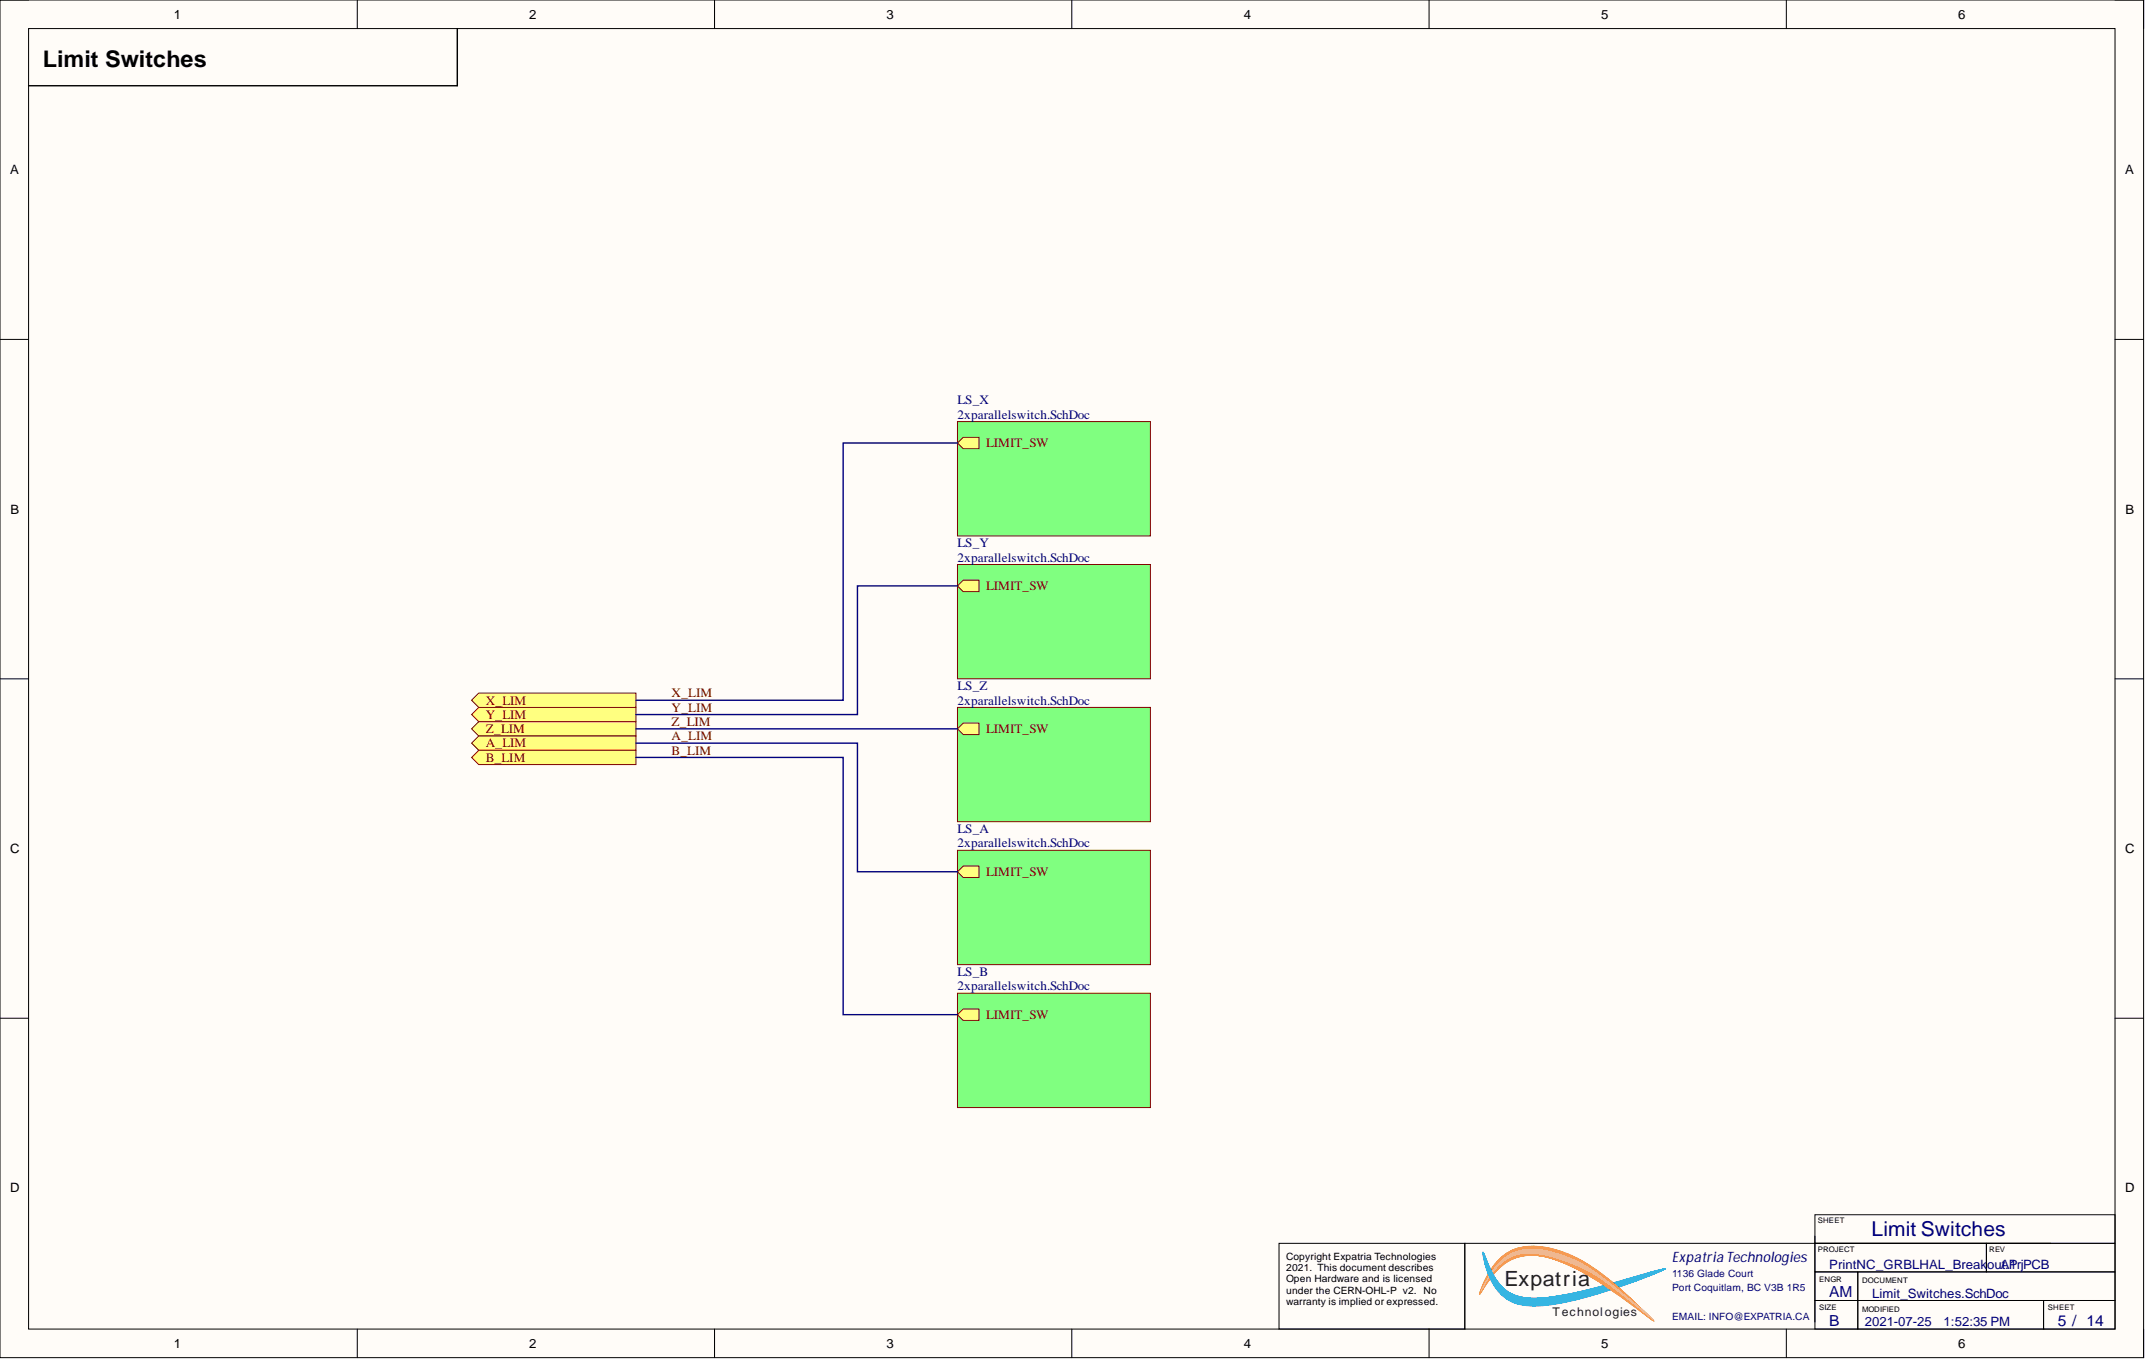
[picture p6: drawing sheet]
<svg xmlns="http://www.w3.org/2000/svg" width="381mm" height="241mm" viewBox="0 0 381 241" stroke-linecap="round" stroke-linejoin="round" font-family="sans-serif">
<defs><g id="words">
<text font-size="4.1" x="7.6" y="11.8">Limit Switches</text>
<text font-size="3.7" fill="#221f20" x="267.2" y="228.4">Expatria</text>
<text font-size="3.6" fill="#000080" x="332.4" y="219.5">Limit Switches</text>
<g font-size="2.7" fill="#000080">
<text x="324.9" y="230.3">AM</text>
<text x="324.9" y="235.4">B</text>
<text x="365.5" y="235.4">5 / 14</text>
</g>
<text font-size="2.6" fill="#000080" x="297" y="224.1">ExpatriaTechnologies</text>
<g font-size="2.3">
<text x="30.9" y="3.3">1</text>
<text x="94" y="3.3">2</text>
<text x="157.5" y="3.3">3</text>
<text x="220.9" y="3.3">4</text>
<text x="284.4" y="3.3">5</text>
<text x="347.8" y="3.3">6</text>
<text x="1.8" y="31">A</text>
<text x="377.5" y="31">A</text>
<text x="1.9" y="91.2">B</text>
<text x="377.5" y="91.2">B</text>
<text x="1.8" y="151.5">C</text>
<text x="377.5" y="151.5">C</text>
<text x="1.8" y="211.7">D</text>
<text x="377.5" y="211.7">D</text>
<text x="30.9" y="239.3">1</text>
<text x="94" y="239.3">2</text>
<text x="157.5" y="239.3">3</text>
<text x="220.9" y="239.3">4</text>
<text x="284.4" y="239.3">5</text>
<text x="347.8" y="239.3">6</text>
</g>
<g font-size="2.3" fill="#000080">
<text x="170.1" y="71.8">LS_X</text>
<text x="170.1" y="74.3">2xparallelswitch.SchDoc</text>
<text x="170.1" y="97.2">LS_Y</text>
<text x="170.1" y="99.7">2xparallelswitch.SchDoc</text>
<text x="170.1" y="122.6">LS_Z</text>
<text x="170.1" y="125.1">2xparallelswitch.SchDoc</text>
<text x="170.1" y="147.9">LS_A</text>
<text x="170.1" y="150.5">2xparallelswitch.SchDoc</text>
<text x="170.1" y="173.3">LS_B</text>
<text x="170.1" y="175.8">2xparallelswitch.SchDoc</text>
<text x="324.9" y="225.3">PrintNC_GRBLHAL_Break</text>
<text x="353" y="225.3">outA1rjPCB</text>
<text x="356.2" y="225.3">.P</text>
<text x="332.5" y="230.4">Limit_Switches.SchDoc</text>
<text x="331.3" y="235.5">2021-07-25</text>
<text x="345.2" y="235.5">1:52:35 PM</text>
</g>
<g font-size="2.3" fill="#800000">
<text x="175.1" y="79.4">LIMIT_SW</text>
<text x="175.1" y="104.8">LIMIT_SW</text>
<text x="86.3" y="125.1">X_LIM</text>
<text x="119.3" y="123.8">X_LIM</text>
<text x="86.3" y="127.6">Y_LIM</text>
<text x="86.3" y="130.2">Z_LIM</text>
<text x="119.3" y="126.4">Y_LIM</text>
<text x="119.3" y="128.9">Z_LIM</text>
<text x="119.3" y="131.4">A_LIM</text>
<text x="175.1" y="130.2">LIMIT_SW</text>
<text x="86.3" y="132.7">A_LIM</text>
<text x="86.3" y="135.2">B_LIM</text>
<text x="119.3" y="134">B_LIM</text>
<text x="175.1" y="155.5">LIMIT_SW</text>
<text x="175.1" y="180.9">LIMIT_SW</text>
</g>
<text font-size="2.1" fill="#221f20" x="275.8" y="233.7">Technologies</text>
<g font-size="1.8">
<text x="228.5" y="223.6">Copyright Expatria Technologies</text>
<text x="228.5" y="225.7">2021. This document describes</text>
<text x="228.5" y="227.7">Open Hardware and is licensed</text>
<text x="228.5" y="229.7">under the CERN-OHL-P v2. No</text>
<text x="228.5" y="231.8">warranty is implied or expressed.</text>
</g>
<g font-size="1.8" fill="#000080">
<text x="297" y="226.7">1136 Glade Court</text>
<text x="297" y="229.2">Port Coquitlam, BC V3B 1R5</text>
<text x="297" y="234.3">EMAIL: INFO@EXPATRIA.CA</text>
</g>
<g font-size="1.4">
<text x="322.9" y="217.2">SHEET</text>
<text x="322.9" y="222.3">PROJECT</text>
<text x="323.1" y="227.6">ENGR</text>
<text x="330.7" y="227.9">DOCUMENT</text>
<text x="353.3" y="222.3">REV</text>
<text x="323.1" y="232.7">SIZE</text>
<text x="330.7" y="232.9">MODIFIED</text>
<text x="363.7" y="232.7">SHEET</text>
</g>
</g></defs>
<path d="M0 0h380.8v241.1h-380.8z" fill-rule="evenodd" fill="#fffcf8"/>
<path d="M0 0h380.8v241.1h-380.8z" fill="none" stroke="#000" stroke-width=".18"/>
<path d="M5.1 5.1h370.6v230.9h-370.6z" fill-rule="evenodd" fill="#fffcf8"/>
<g fill="none" stroke="#000" stroke-width=".18">
<path d="M0 0h5.1M63.5 0v5.1M126.9 0v5.1M190.4 0v5.1M253.8 0v5.1M317.3 0v5.1M375.7 0h5.1v5.1M5.1 5.1h370.6v230.9h-370.6zM0 60.3h5.1M375.7 60.3h5.1M0 120.5h5.1M375.7 120.5h5.1"/>
<path d="M0 180.8h5.1M375.7 180.8h5.1M322.4 219.5v15.2M63.5 236v5.1M126.9 236v5.1M190.4 236v5.1M253.8 236v5.1M317.3 236v5.1M380.8 236v5.1"/>
</g>
<path d="M266.4 223.4a8.9 8.9 0 0 1 8.3-2 25.3 25.3 0 0 1 11.6 6.1l3.4 3 4.2 4.2-.2-.1a110.1 110.1 0 0 0-14.3-9.6 14.1 14.1 0 0 0-9.7-1.7 10.8 10.8 0 0 0-5.9 5.2l-.8 1.2-.3 .2a14.7 14.7 0 0 1 3.7-6.5z" fill="#f5811e"/>
<path d="M266.4 223.4a9.1 9.1 0 0 1 8.7-1.9 27.8 27.8 0 0 1 12.3 7l3.1 2.7 3.4 3.5-3.5-2.5a61.7 61.7 0 0 0-13.7-8.3 10.3 10.3 0 0 0-8.9 .1 18 18 0 0 0-5 5.9 14.8 14.8 0 0 1 3.6-6.5z" fill="#f58423"/>
<path d="M266.4 223.4a8.6 8.6 0 0 1 8-1.9 25.7 25.7 0 0 1 12.2 6.3l3.4 3 3.9 3.9-1.3-.9a69 69 0 0 0-15.5-9.7 10.9 10.9 0 0 0-8.8-.3 14.9 14.9 0 0 0-5.3 5.9l-.1 .1a10.6 10.6 0 0 1 1.9-4.4z" fill="#f58729"/>
<path d="M266.5 223.4a8.5 8.5 0 0 1 7.7-1.9 25 25 0 0 1 12 6 72.2 72.2 0 0 1 7.6 7.2l-1.2-.9a61.8 61.8 0 0 0-16.5-10.1 9.3 9.3 0 0 0-9.4 1.1 22.8 22.8 0 0 0-3.8 5 13.9 13.9 0 0 1 3.6-6.4z" fill="#f68a30"/>
<path d="M266.1 223.9a8.2 8.2 0 0 1 7.9-2.4 25 25 0 0 1 12.3 6.1 68.6 68.6 0 0 1 7.5 7.1l-.5-.4a69.1 69.1 0 0 0-13.2-8.9l-.6-.3a15.6 15.6 0 0 0-9-2.1 9.5 9.5 0 0 0-6.4 4.9l-1.2 1.9a14.2 14.2 0 0 1 3.2-5.9z" fill="#f68e36"/>
<path d="M266.1 223.9a8.4 8.4 0 0 1 8.3-2.3 25.4 25.4 0 0 1 12 6.2 66.7 66.7 0 0 1 7.4 6.8l-.5-.4a69.3 69.3 0 0 0-11.9-8.1l-1.7-.9a19.1 19.1 0 0 0-8.1-2.3 8.6 8.6 0 0 0-7.2 4.5l-1.5 2.3a14.7 14.7 0 0 1 3.2-5.8z" fill="#f7913c"/>
<path d="M266.2 223.9a8.3 8.3 0 0 1 8-2.3 25.1 25.1 0 0 1 12 6.1l4.2 3.5 3.4 3.4h-.1a85.2 85.2 0 0 0-11-7.9 30.8 30.8 0 0 0-9.9-3.8 8.2 8.2 0 0 0-8.1 4l-1.8 2.8a14.9 14.9 0 0 1 3.3-5.8z" fill="#f79343"/>
<path d="M266.3 223.8a8.5 8.5 0 0 1 8.2-2.1 25.3 25.3 0 0 1 11.8 6.1l4.3 3.6 3.2 3.2-.4-.3a75.1 75.1 0 0 0-11.1-7.9 30.1 30.1 0 0 0-9.8-3.5 8.2 8.2 0 0 0-7.8 3.9l-1.7 2.9a13.9 13.9 0 0 1 3.3-5.9z" fill="#f7974a"/>
<path d="M266.3 223.8a8.4 8.4 0 0 1 8-2.1 25.3 25.3 0 0 1 12.1 6.2l4.4 3.7 3 3-.1-.1a92.1 92.1 0 0 0-10.6-7.7 35.5 35.5 0 0 0-10.1-3.9 8.2 8.2 0 0 0-8.3 3.9l-1.8 2.9a14.7 14.7 0 0 1 3.4-5.9z" fill="#f89a50"/>
<path d="M266.3 223.8a8.3 8.3 0 0 1 7.9-2.1 25.3 25.3 0 0 1 12.3 6.3l4.5 3.7 2.8 2.9-.1-.1a89.6 89.6 0 0 0-11-8 33.9 33.9 0 0 0-10-3.7 8.4 8.4 0 0 0-8.3 4.5l-1.5 2.4a15 15 0 0 1 3.4-5.9z" fill="#f89d56"/>
<path d="M266.4 223.8a8.2 8.2 0 0 1 7.6-2.1 24.6 24.6 0 0 1 11.8 5.8 67.1 67.1 0 0 1 8 7h-.1a120.3 120.3 0 0 0-10.1-7.6 34.3 34.3 0 0 0-11.1-4.1 8.3 8.3 0 0 0-8.1 4.5l-1.5 2.4 .2-.4a15.8 15.8 0 0 1 3.3-5.5z" fill="#f8a05d"/>
<path d="M266.4 223.8a8.2 8.2 0 0 1 7.4-2.1 24.9 24.9 0 0 1 12.6 6.3 64.8 64.8 0 0 1 7.4 6.5h-.1a115.7 115.7 0 0 0-10.5-7.8 32.5 32.5 0 0 0-11-4 8.3 8.3 0 0 0-7.8 4.5l-1.5 2.5 .2-.5a15.9 15.9 0 0 1 3.3-5.4z" fill="#f9a363"/>
<path d="M266.5 223.9a8.3 8.3 0 0 1 7.6-2.1 25.2 25.2 0 0 1 12.3 6.2 63.5 63.5 0 0 1 7.4 6.5l-.5-.3a83 83 0 0 0-11.1-8.2 29.1 29.1 0 0 0-10.2-3.3 8.3 8.3 0 0 0-7.6 4.5l-1.5 2.5 .2-.6a15.7 15.7 0 0 1 3.4-5.2z" fill="#f9a769"/>
<path d="M266.5 223.9a8.2 8.2 0 0 1 7.4-2.1 24.5 24.5 0 0 1 11.9 5.8l5.4 4.5 2.6 2.4a134.6 134.6 0 0 0-10.8-8.1 27.8 27.8 0 0 0-11.6-3.8 8.4 8.4 0 0 0-7.1 4.6l-1.4 2.5 .2-.6a15.7 15.7 0 0 1 3.4-5.2z" fill="#f9aa6f"/>
<path d="M266.5 223.9a8.6 8.6 0 0 1 8.3-1.9 24.7 24.7 0 0 1 11 5.6l5.7 4.7 2.3 2.2a152.1 152.1 0 0 0-10.6-8.1 28.1 28.1 0 0 0-11.4-3.8 8.4 8.4 0 0 0-7.5 4.5l-1.4 2.6 .3-.7a15.5 15.5 0 0 1 3.3-5.1z" fill="#f9ad74"/>
<path d="M266.2 224.2a8.2 8.2 0 0 1 7.9-2.3 24.6 24.6 0 0 1 11.7 5.8l5.1 4.1 2.8 2.6a146.8 146.8 0 0 0-10.8-8.2 26.1 26.1 0 0 0-11.4-3.7 8.5 8.5 0 0 0-7.2 4.6l-1.4 2.6 .3-.8a16 16 0 0 1 3-4.7z" fill="#fab07a"/>
<path d="M266.2 224.2a8.5 8.5 0 0 1 8.8-2.1 24.4 24.4 0 0 1 10.9 5.7l5.2 4.2 2.7 2.5-.1-.1a147.9 147.9 0 0 0-11.1-8.5 24.4 24.4 0 0 0-11.4-3.4 8.8 8.8 0 0 0-7.2 5.1l-1.2 2.1 .4-.8a15.9 15.9 0 0 1 3-4.7z" fill="#fab480"/>
<path d="M266.3 224.2a8.6 8.6 0 0 1 9-2 24.5 24.5 0 0 1 10.6 5.6l5.4 4.4 2.5 2.3-.1-.1a145.9 145.9 0 0 0-11.4-8.8 24 24 0 0 0-10.8-3.2 8.9 8.9 0 0 0-7.5 5.1l-1.2 2.2 .5-.9a15.5 15.5 0 0 1 3-4.6z" fill="#fab785"/>
<path d="M266.3 224.2a8.5 8.5 0 0 1 8.9-2 24.3 24.3 0 0 1 10.6 5.6l8 6.7-.1-.1a176.1 176.1 0 0 0-11-8.6 23.9 23.9 0 0 0-10.4-3.5 8.5 8.5 0 0 0-8 4.7l-1.5 2.7 .5-1a15.8 15.8 0 0 1 3-4.5z" fill="#fbbb8c"/>
<path d="M266.4 224.2a8.4 8.4 0 0 1 8.6-2 24.2 24.2 0 0 1 10.8 5.6l8 6.6a174.3 174.3 0 0 0-11.4-8.9 22.5 22.5 0 0 0-10.5-3.3 9 9 0 0 0-7.9 5.3l-1.2 2.2 .5-1a15.6 15.6 0 0 1 3.1-4.5z" fill="#fbbe92"/>
<path d="M266.1 224.6a8.5 8.5 0 0 1 9.3-2.3 24.1 24.1 0 0 1 10.4 5.6l8 6.5a172.5 172.5 0 0 0-11.7-9.1 22.5 22.5 0 0 0-10.1-3.3 9.3 9.3 0 0 0-8 5.5l-1.2 2.2 .6-1.1a16.6 16.6 0 0 1 2.7-4z" fill="#fbc198"/>
<path d="M263.4 222.3a2.32 2.32 0 0 1 .7 1.3 11 11 0 0 0 4.3 6 12.9 12.9 0 0 0 7.8 .6 183.1 183.1 0 0 0 17.9-4.6 2.93 2.93 0 0 1 1.8-.3 84.2 84.2 0 0 1-20.5 6.5 12.7 12.7 0 0 1-7.2-.7 10.2 10.2 0 0 1-4.5-6.7l-.3-1.5z" fill="#0094d9"/>
<path d="M263.4 222.3l.4 .6a13.6 13.6 0 0 0 3.8 6.2 9.8 9.8 0 0 0 6.7 1.3 110 110 0 0 0 17.3-4.1l2.5-.7a2.96 2.96 0 0 1 1.8-.3 83.2 83.2 0 0 1-20.8 6.5 10.6 10.6 0 0 1-7.7-1.3 11.8 11.8 0 0 1-4-8.2z" fill="#0096da"/>
<path d="M263.4 222.4a1.16 1.16 0 0 1 .5 .9 11.5 11.5 0 0 0 4.2 6.1 12.7 12.7 0 0 0 8.2 .7l7.1-1.5 10.7-3 1.8-.3a81.7 81.7 0 0 1-21.1 6.4 11 11 0 0 1-6.9-.9 11.2 11.2 0 0 1-4.5-8.2z" fill="#0099db"/>
<path d="M263.5 222.3l.3 .6a13.6 13.6 0 0 0 3.7 6.1 10.5 10.5 0 0 0 7.7 1.3 125.6 125.6 0 0 0 19-4.7l1.7-.3a80.8 80.8 0 0 1-21.3 6.4 10.2 10.2 0 0 1-7.2-1.3 11.7 11.7 0 0 1-4-8z" fill="#009bdc"/>
<path d="M263.5 222.4l.3 .5a13.5 13.5 0 0 0 3.6 6.1 10.1 10.1 0 0 0 7.5 1.3 113.9 113.9 0 0 0 19.3-4.7l1.7-.3a84.7 84.7 0 0 1-20.5 6.3 13.6 13.6 0 0 1-7-.6 10.1 10.1 0 0 1-4.8-7.1z" fill="#009ddb"/>
<path d="M263.5 222.4l.2 .5a13.5 13.5 0 0 0 3.6 6.1 10.1 10.1 0 0 0 7.7 1.3 98.9 98.9 0 0 0 18.3-4.5l2.6-.6a75.1 75.1 0 0 1-10.7 4 43.8 43.8 0 0 1-13.8 2.5 7.8 7.8 0 0 1-7.1-5.7l-.6-2.1z" fill="#00a0dd"/>
<path d="M263.5 222.4l.4 1a11.3 11.3 0 0 0 3.8 5.9 11.1 11.1 0 0 0 7.8 .9 93 93 0 0 0 17.9-4.4l2.4-.6a77.2 77.2 0 0 1-11.3 4.2 42 42 0 0 1-13.2 2.3 7.8 7.8 0 0 1-6.9-5.7l-.7-2.2z" fill="#00a2dd"/>
<path d="M263.5 222.5l.4 .9a11.3 11.3 0 0 0 3.7 5.8 10.5 10.5 0 0 0 7.5 1.1 86.9 86.9 0 0 0 18.3-4.5l2.4-.5a90 90 0 0 1-12.4 4.4 37.1 37.1 0 0 1-12.9 1.8 7.8 7.8 0 0 1-6.1-5.4l-.7-2.2z" fill="#00a4de"/>
<path d="M263.5 222.4l.2 .5a14.2 14.2 0 0 0 3.4 6 9.1 9.1 0 0 0 6.9 1.5 78.8 78.8 0 0 0 19-4.4l2.8-.7a77.3 77.3 0 0 1-11.1 4 40.4 40.4 0 0 1-13.7 2.2 7.6 7.6 0 0 1-6.6-5.4l-.7-2.2z" fill="#00a7df"/>
<path d="M263.5 222.4l.2 .5a14.4 14.4 0 0 0 3.3 5.9 9.3 9.3 0 0 0 7.3 1.6 72.9 72.9 0 0 0 18.2-4.2l3.3-.9a95.5 95.5 0 0 1-12.5 4.4 35.3 35.3 0 0 1-13 1.7 8 8 0 0 1-6-5.8l-.5-1.6z" fill="#00aadf"/>
<path d="M263.5 222.4l.2 .5a14.3 14.3 0 0 0 3.3 5.9 8.9 8.9 0 0 0 7 1.6 67.3 67.3 0 0 0 17.8-4l4-1.1a106.4 106.4 0 0 1-14 4.8 32.9 32.9 0 0 1-11.3 1.3 7.9 7.9 0 0 1-6.2-5.8l-.5-1.5z" fill="#02ace1"/>
<path d="M263.5 222.4l.2 .5a12.4 12.4 0 0 0 3.7 6.2 9.9 9.9 0 0 0 7.2 1.3 65.3 65.3 0 0 0 16.8-3.9l3.3-1 1.1-.2a110.6 110.6 0 0 1-17.9 5.6l-4.3 .6a9.5 9.5 0 0 1-6-1.2 11.2 11.2 0 0 1-4-7.3z" fill="#0aafe1"/>
<path d="M263.5 222.4l.2 .5a12.4 12.4 0 0 0 3.6 6.2 9.4 9.4 0 0 0 6.9 1.4 59.6 59.6 0 0 0 16.5-3.7l3.1-1 2-.5-3.7 1.4a84.9 84.9 0 0 1-16.5 4.6l-2.2 .1a9.1 9.1 0 0 1-5.8-1.2 11.3 11.3 0 0 1-4-7.2z" fill="#15b2e2"/>
<path d="M263.5 222.4l.2 .5a12.5 12.5 0 0 0 3.5 6.2 8.9 8.9 0 0 0 6.6 1.5 55.5 55.5 0 0 0 16-3.5l4-1.3 2-.5-3.4 1.3a97 97 0 0 1-15.7 4.5l-3.6 .3a8.9 8.9 0 0 1-5.5-1.2 11.2 11.2 0 0 1-4-7.1z" fill="#2db5e3"/>
<path d="M263.5 222.4l.2 .5a12.6 12.6 0 0 0 3.4 6.1 8.5 8.5 0 0 0 6.2 1.6 51.2 51.2 0 0 0 15.6-3.2l6.9-2.1-3.2 1.2a98.1 98.1 0 0 1-16.1 4.6l-3.7 .3a7.7 7.7 0 0 1-6.1-2 13.5 13.5 0 0 1-3.2-7z" fill="#3cb8e4"/>
<path d="M263.4 222.3l.3 .6a12.8 12.8 0 0 0 3.3 6.1 8.1 8.1 0 0 0 5.9 1.7 47.9 47.9 0 0 0 15-2.9l7.9-2.5-2.9 1.1a106.4 106.4 0 0 1-15.8 4.6l-4.5 .4a7.8 7.8 0 0 1-8.1-5.6z" fill="#49bbe6"/>
<path d="M263.4 222.3l.5 1.2a10.7 10.7 0 0 0 3.4 5.8 8.3 8.3 0 0 0 5.6 1.5 47.6 47.6 0 0 0 14.8-2.9l8.1-2.6-2.7 1a111 111 0 0 1-16 4.7 16 16 0 0 1-8.2-.2 9.2 9.2 0 0 1-4.8-6.3z" fill="#52bee6"/>
<path d="M263.4 222.3l.4 1.2a10.5 10.5 0 0 0 3.9 6.1 9.6 9.6 0 0 0 6.2 1.3 58.6 58.6 0 0 0 15.6-3.6l6.3-2-2.4 .9a113.7 113.7 0 0 1-16.5 4.8l-2.6 .3a10.8 10.8 0 0 1-5.9-.8 9.9 9.9 0 0 1-4.5-6.6z" fill="#5cc1e8"/>
<path d="M263.4 222.3l.4 1.2a10.7 10.7 0 0 0 3.7 6 10 10 0 0 0 7.2 1.4 62.9 62.9 0 0 0 14.7-3.5l6.4-2.1-2.7 1a111 111 0 0 1-16.4 4.7l-2.1 .2a9.8 9.8 0 0 1-6.6-1 10.1 10.1 0 0 1-4.1-6.2z" fill="#65c4e8"/>
<path d="M263.4 222.3l.4 1.2a10.9 10.9 0 0 0 3.6 6 8.8 8.8 0 0 0 6.8 1.6 62.3 62.3 0 0 0 14.9-3.6l6.7-2.2-2.4 .9a114.2 114.2 0 0 1-16.9 4.8l-1.4 .2a11.1 11.1 0 0 1-6.4-.6 9.9 9.9 0 0 1-4.7-6.5z" fill="#6dc7e9"/>
<path d="M263.4 222.3l.4 1.3a11.2 11.2 0 0 0 3.5 5.9 8.4 8.4 0 0 0 7.1 1.6 78.3 78.3 0 0 0 17.3-4.4l4.1-1.4-2.2 .7a129.4 129.4 0 0 1-16.5 4.9l-.8 .1a13.8 13.8 0 0 1-7.2-.2 9.8 9.8 0 0 1-5.1-6.7z" fill="#74cbea"/>
<path d="M284.7 227.1a2.22 2.22 0 0 1 2.3 1l1.4 1.2 .4 .6v.2a2.86 2.86 0 0 1-2.2-.7l-1.6-1-.3-.5v-.8v2.8z" fill="#f5811e"/>
<path d="M284.7 227.1a2.27 2.27 0 0 1 2.3 1l1.6 1.4 .2 .6a2.61 2.61 0 0 1-2.3-.8l-1.8-1.3v-.9v2.8z" fill="#f58423"/>
<path d="M284.7 227.1a1.88 1.88 0 0 1 1.9 .7l2.2 1.9v.4h-1.1l-3-2v-1v2.7z" fill="#f58729"/>
<path d="M284.7 227.1h.9l1.7 1.3a3.8 3.8 0 0 1 1.5 1.7 2.01 2.01 0 0 1-1.9-.6l-1.6-1a1.04 1.04 0 0 1-.6-1.4v2.7z" fill="#f68a30"/>
<path d="M284.7 227.1l1 .1 2.8 2.3 .3 .6a2.54 2.54 0 0 1-2.2-.9l-1.9-1.3v-.8v2.7z" fill="#f68e36"/>
<path d="M284.7 227.1l1.1 .1 2.9 2.5 .1 .4h-.9l-3.2-2.2v-.8v2.6z" fill="#f7913c"/>
<path d="M284.7 227.1l.9 .1 1.8 1.4a3.1 3.1 0 0 1 1.4 1.5l-1.1-.2-2.8-1.9-.2-.3v-.6v2.6z" fill="#f79343"/>
<path d="M284.7 227.1l1 .2 3 2.4 .1 .4h-.7l-3-2-.4-.4v-.6v2.6z" fill="#f7974a"/>
<path d="M284.7 227.1l1 .2 2.6 2.1 .5 .5v.2l-.9-.1-3.1-2.2-.1-.7v2.6z" fill="#f89a50"/>
<path d="M284.7 227.1h.4l.7 .3 1.3 1.1a4.3 4.3 0 0 1 1.7 1.6h-.5l-.6-.3-2.6-1.9-.4-.3v-.5v2.6z" fill="#f89d56"/>
<path d="M284.7 227.1h.4l.7 .4 2.8 2.3 .2 .3h-.7l-3.3-2.4-.1-.6v2.6z" fill="#f8a05d"/>
<path d="M284.7 227.1h.3l.7 .3 2.6 2.2 .5 .5-.8-.2-2.9-2.1-.4-.4v-.3v2.6z" fill="#f9a363"/>
<path d="M284.7 227.1h.3l.7 .4 3.1 2.6h-.5l-.7-.5-2.6-1.9-.3-.4v-.2v2.6z" fill="#f9a769"/>
<path d="M284.7 227.1h.4l.7 .5 3 2.5-.6-.1-3.5-2.5v-.4v2.6z" fill="#f9aa6f"/>
<path d="M284.7 227.1h.4l.7 .5 3 2.5-.8-.2-2.9-2.2-.4-.6v2.6z" fill="#f9ad74"/>
<path d="M284.7 227.1h.4l3.7 3-.9-.4-3-2.2-.2-.4v2.6z" fill="#fab07a"/>
<path d="M284.7 227.1h.4l3.7 3h-.2l-.9-.5-3-2.5v2.6z" fill="#fab480"/>
<path d="M284.7 227.1l.4 .1 3.7 2.9h-.4l-3.7-3v2.6z" fill="#fab785"/>
<path d="M284.7 227.1l.3 .1 3.8 2.9-.8-.4-3.3-2.6v2.6z" fill="#fbbb8c"/>
<path d="M284.7 227.1l.3 .1 3.8 2.9a8.6 8.6 0 0 1-2.6-1.8l-1.5-1.2v2.6z" fill="#fbbe92"/>
<path d="M284.7 227.1l.3 .2 3.4 2.6 .4 .2h-.2l-3.9-3v2.6z" fill="#fbc198"/>
<path d="M322.4 215.7h53.3v5.1h-53.3zM227.2 220.8h33v15.2h-33zM322.4 230.9h7.6v5.1h-7.6zM322.4 225.8h7.6v5.1h-7.6zM322.4 220.8h30.4v5h-30.4zM330 230.9h33v5.1h-33zM330 225.8h45.7v5.1h-45.7zM352.8 220.8h22.9v5h-22.9zM363 230.9h12.7v5.1h-12.7zM364.3 220.8h-104.1v15.2" fill="none" stroke="#000" stroke-width=".18"/>
<path d="M170.1 74.9h34.2v20.3h-34.2z" fill-rule="evenodd" fill="#80ff80"/>
<path d="M170.1 74.9h34.2v20.3h-34.2z" fill="none" stroke="#800000" stroke-width=".18"/>
<path d="M170.1 78.7l1-1.1h2.8v2.1h-2.8z" fill-rule="evenodd" fill="#ffff80"/>
<path d="M170.1 78.7l1-1.1h2.8v2.1h-2.8z" fill="none" stroke="#800000" stroke-width=".18"/>
<path d="M83.8 124.3l1.2-1.2h28v2.5h-28z" fill-rule="evenodd" fill="#ffff80"/>
<path d="M83.8 124.3l1.2-1.2h28v2.5h-28z" fill="none" stroke="#800000" stroke-width=".18"/>
<path d="M83.8 126.9l1.2-1.3h28v2.5h-28z" fill-rule="evenodd" fill="#ffff80"/>
<path d="M83.8 126.9l1.2-1.3h28v2.5h-28z" fill="none" stroke="#800000" stroke-width=".18"/>
<path d="M83.8 129.4l1.2-1.3h28v2.6h-28z" fill-rule="evenodd" fill="#ffff80"/>
<path d="M83.8 129.4l1.2-1.3h28v2.6h-28z" fill="none" stroke="#800000" stroke-width=".18"/>
<path d="M170.1 100.2h34.2v20.3h-34.2z" fill-rule="evenodd" fill="#80ff80"/>
<path d="M170.1 100.2h34.2v20.3h-34.2z" fill="none" stroke="#800000" stroke-width=".18"/>
<path d="M170.1 104l1-1h2.8v2.1h-2.8z" fill-rule="evenodd" fill="#ffff80"/>
<path d="M170.1 104l1-1h2.8v2.1h-2.8z" fill="none" stroke="#800000" stroke-width=".18"/>
<path d="M170.1 125.6h34.2v20.3h-34.2z" fill-rule="evenodd" fill="#80ff80"/>
<path d="M170.1 125.6h34.2v20.3h-34.2z" fill="none" stroke="#800000" stroke-width=".18"/>
<path d="M170.1 129.4l1-1h2.8v2h-2.8z" fill-rule="evenodd" fill="#ffff80"/>
<path d="M170.1 129.4l1-1h2.8v2h-2.8z" fill="none" stroke="#800000" stroke-width=".18"/>
<path d="M170.1 78.7h-20.3v45.6h-36.8M170.1 104h-17.8v22.9h-39.3M113 129.4h57.1" fill="none" stroke="#000080" stroke-width=".25"/>
<path d="M170.1 151h34.2v20.3h-34.2z" fill-rule="evenodd" fill="#80ff80"/>
<path d="M170.1 151h34.2v20.3h-34.2z" fill="none" stroke="#800000" stroke-width=".18"/>
<path d="M170.1 154.8l1-1h2.8v2h-2.8z" fill-rule="evenodd" fill="#ffff80"/>
<path d="M170.1 154.8l1-1h2.8v2h-2.8z" fill="none" stroke="#800000" stroke-width=".18"/>
<path d="M83.8 131.9l1.2-1.2h28v2.5h-28z" fill-rule="evenodd" fill="#ffff80"/>
<path d="M83.8 131.9l1.2-1.2h28v2.5h-28z" fill="none" stroke="#800000" stroke-width=".18"/>
<path d="M113 131.9h39.3v22.9h17.8" fill="none" stroke="#000080" stroke-width=".25"/>
<path d="M170.1 176.4h34.2v20.3h-34.2z" fill-rule="evenodd" fill="#80ff80"/>
<path d="M170.1 176.4h34.2v20.3h-34.2z" fill="none" stroke="#800000" stroke-width=".18"/>
<path d="M170.1 180.2l1-1.1h2.8v2.1h-2.8z" fill-rule="evenodd" fill="#ffff80"/>
<path d="M170.1 180.2l1-1.1h2.8v2.1h-2.8z" fill="none" stroke="#800000" stroke-width=".18"/>
<path d="M83.8 134.5l1.2-1.3h28v2.6h-28z" fill-rule="evenodd" fill="#ffff80"/>
<path d="M83.8 134.5l1.2-1.3h28v2.6h-28z" fill="none" stroke="#800000" stroke-width=".18"/>
<path d="M113 134.5h36.8v45.7h20.3" fill="none" stroke="#000080" stroke-width=".25"/>
<path d="M81.2 5.1v10.1h-76.1" fill="none" stroke="#000" stroke-width=".25"/>
<use href="#words"/>
</svg>
